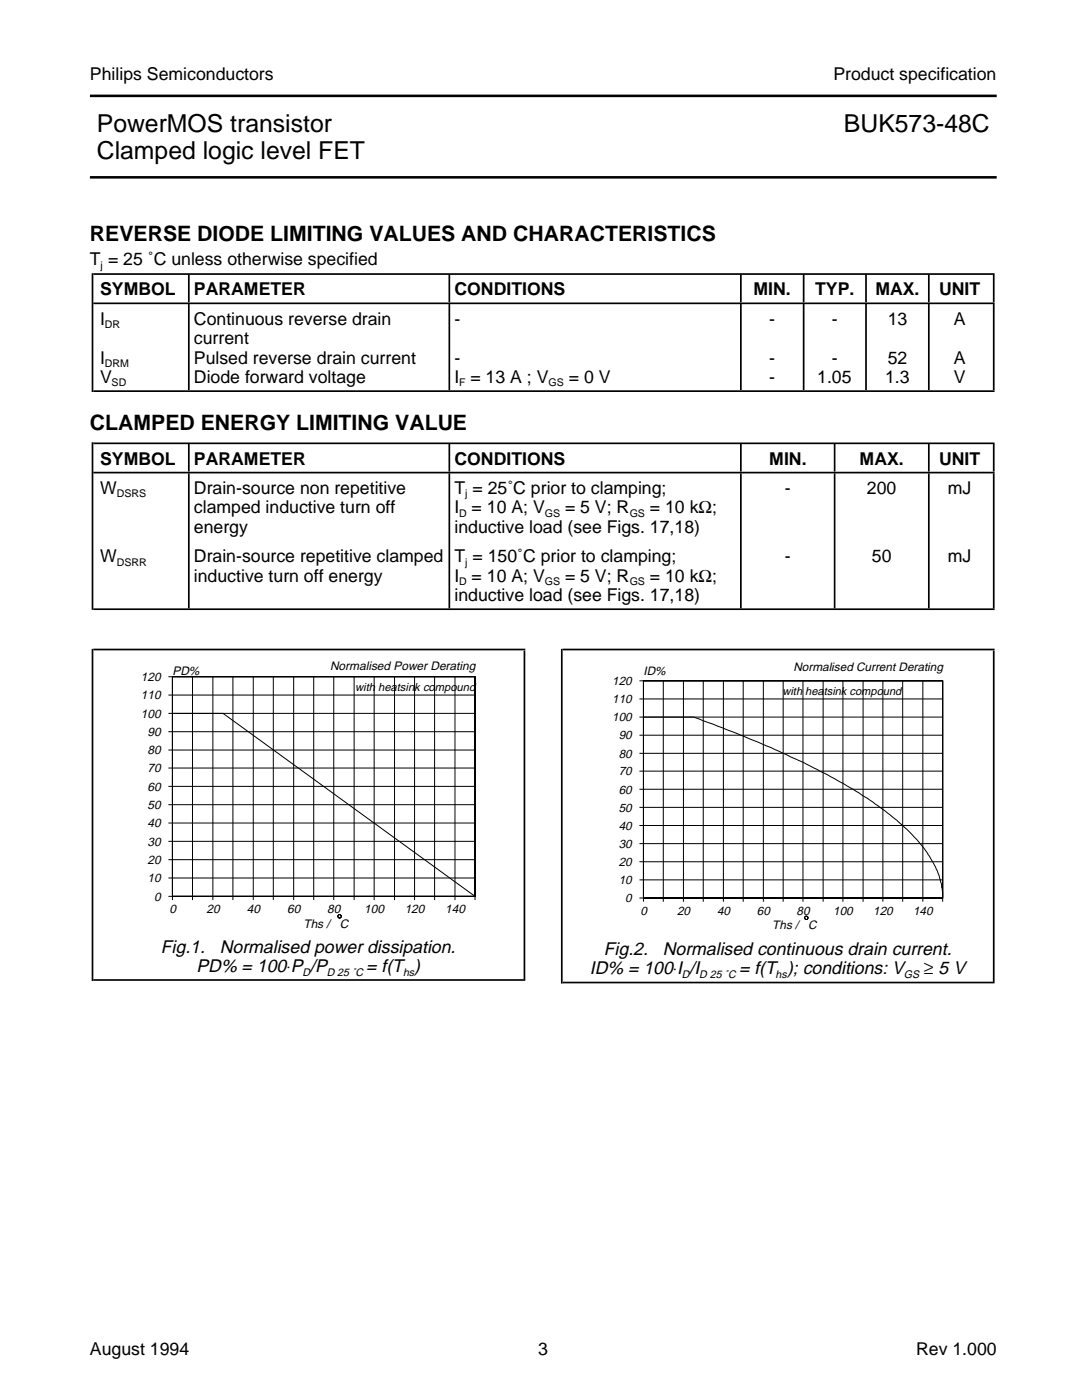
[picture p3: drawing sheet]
<svg xmlns="http://www.w3.org/2000/svg" width="216mm" height="279mm" viewBox="0 0 216 279" stroke-linecap="round" stroke-linejoin="round" font-family="sans-serif">
<defs><g id="words">
<g font-size="4.9">
<text x="19.3" y="26.3">PowerMOS transistor</text>
<text x="168.4" y="26.3">BUK573-48C</text>
<text x="19.3" y="31.7">Clamped logic level FET</text>
</g>
<g font-size="4.2">
<text x="17.9" y="48.1">REVERSE DIODE LIMITING VALUES AND CHARACTERISTICS</text>
<text x="17.9" y="85.8">CLAMPED ENERGY LIMITING VALUE</text>
</g>
<g font-size="3.6">
<text x="32.1" y="190.2">Fig.1.</text>
<text x="43.9" y="190.2">Normalised power dissipation.</text>
<text x="120.5" y="190.6">Fig.2.</text>
<text x="132.2" y="190.6">Normalised continuous drain current.</text>
<text x="39.2" y="194.1">PD% = 100⋅P /P</text>
<text x="73.1" y="194.1">= f(T )</text>
<text x="117.7" y="194.5">ID% = 100⋅I /I</text>
<text x="147.5" y="194.5">= f(T ); conditions: V</text>
</g>
<g font-size="3.5">
<text x="17.9" y="16">Philips Semiconductors</text>
<text x="166.3" y="16">Product specification</text>
<text x="17.9" y="52.9">T = 25 ˚C unless otherwise specified</text>
<text x="20" y="58.9">SYMBOL</text>
<text x="38.7" y="58.9">PARAMETER</text>
<text x="90.7" y="58.9">CONDITIONS</text>
<text x="150.4" y="58.9">MIN.</text>
<text x="162.6" y="58.9">TYP.</text>
<text x="174.7" y="58.9">MAX.</text>
<text x="187.4" y="58.9">UNIT</text>
<text x="20" y="64.8">I</text>
<text x="38.7" y="64.8">Continuous reverse drain</text>
<text x="90.7" y="64.8">-</text>
<text x="153.5" y="64.8">-</text>
<text x="166" y="64.8">-</text>
<text x="177.1" y="64.8">13</text>
<text x="190.3" y="64.8">A</text>
<text x="38.7" y="68.7">current</text>
<text x="20" y="72.6">I</text>
<text x="20" y="76.5">V</text>
<text x="38.7" y="72.6">Pulsed reverse drain current</text>
<text x="38.7" y="76.5">Diode forward voltage</text>
<text x="90.7" y="72.6">-</text>
<text x="90.7" y="76.5">I = 13 A ; V</text>
<text x="113.5" y="76.5">= 0 V</text>
<text x="153.5" y="76.5">-</text>
<text x="153.5" y="72.6">-</text>
<text x="163.1" y="76.5">1.05</text>
<text x="166" y="72.6">-</text>
<text x="176.6" y="76.5">1.3</text>
<text x="177.1" y="72.6">52</text>
<text x="190.3" y="76.5">V</text>
<text x="190.3" y="72.6">A</text>
<text x="20" y="92.7">SYMBOL</text>
<text x="38.7" y="92.7">PARAMETER</text>
<text x="90.7" y="92.7">CONDITIONS</text>
<text x="153.5" y="92.7">MIN.</text>
<text x="171.5" y="92.7">MAX.</text>
<text x="187.4" y="92.7">UNIT</text>
<text x="20" y="98.6">W</text>
<text x="38.7" y="98.6">Drain-source non repetitive</text>
<text x="90.7" y="98.6">T = 25˚C prior to clamping;</text>
<text x="156.6" y="98.6">-</text>
<text x="173" y="98.6">200</text>
<text x="189.1" y="98.6">mJ</text>
<text x="38.7" y="106.3">energy</text>
<text x="38.7" y="102.4">clamped inductive turn off</text>
<text x="90.7" y="106.3">inductive load (see Figs. 17,18)</text>
<text x="90.7" y="102.4">I = 10 A; V</text>
<text x="112.7" y="102.4">= 5 V; R</text>
<text x="129.7" y="102.4">= 10 kΩ;</text>
<text x="20" y="112.2">W</text>
<text x="38.7" y="112.2">Drain-source repetitive clamped T = 150˚C prior to clamping;</text>
<text x="156.6" y="112.2">-</text>
<text x="174" y="112.2">50</text>
<text x="189.1" y="112.2">mJ</text>
<text x="38.7" y="116.1">inductive turn off energy</text>
<text x="90.7" y="120">inductive load (see Figs. 17,18)</text>
<text x="90.7" y="116.1">I = 10 A; V</text>
<text x="112.7" y="116.1">= 5 V; R</text>
<text x="129.7" y="116.1">= 10 kΩ;</text>
<text x="184.4" y="194.5">≥ 5 V</text>
<text x="17.9" y="270.4">August 1994</text>
<text x="107.4" y="270.4">3</text>
<text x="182.8" y="270.4">Rev 1.000</text>
</g>
<g font-size="2.4">
<text x="28.1" y="135.9">120</text>
<text x="34.4" y="134.7">PD%</text>
<text x="65.9" y="133.8">Normalised Power Derating</text>
<text x="122.2" y="136.7">120</text>
<text x="128.4" y="134.8">ID%</text>
<text x="158.3" y="134">Normalised Current Derating</text>
<text x="28.1" y="139.6">110</text>
<text x="28.1" y="143.3">100</text>
<text x="122.2" y="140.4">110</text>
<text x="122.2" y="144">100</text>
<text x="29.4" y="146.8">90</text>
<text x="123.5" y="147.5">90</text>
<text x="29.4" y="150.6">80</text>
<text x="29.4" y="154.2">70</text>
<text x="123.5" y="151.2">80</text>
<text x="123.5" y="154.8">70</text>
<text x="29.4" y="157.8">60</text>
<text x="29.4" y="161.5">50</text>
<text x="123.5" y="158.4">60</text>
<text x="29.4" y="165.1">40</text>
<text x="123.5" y="162">50</text>
<text x="123.5" y="165.6">40</text>
<text x="29.4" y="168.8">30</text>
<text x="29.4" y="172.5">20</text>
<text x="123.5" y="169.2">30</text>
<text x="123.5" y="172.9">20</text>
<text x="29.4" y="176.1">10</text>
<text x="30.7" y="179.8">0</text>
<text x="123.5" y="176.5">10</text>
<text x="33.8" y="182.2">0</text>
<text x="41.2" y="182.2">20</text>
<text x="49.3" y="182.2">40</text>
<text x="57.3" y="182.2">60</text>
<text x="60.5" y="185.2">Ths /</text>
<text x="65.3" y="182.2">80</text>
<text x="67.8" y="185.2">C</text>
<text x="72.7" y="182.2">100</text>
<text x="80.8" y="182.2">120</text>
<text x="88.8" y="182.2">140</text>
<text x="124.8" y="180.1">0</text>
<text x="127.8" y="182.5">0</text>
<text x="135.1" y="182.5">20</text>
<text x="143.1" y="182.5">40</text>
<text x="151" y="182.5">60</text>
<text x="154.1" y="185.4">Ths /</text>
<text x="159" y="182.5">80</text>
<text x="161.3" y="185.4">C</text>
<text x="166.3" y="182.5">100</text>
<text x="174.2" y="182.5">120</text>
<text x="182.2" y="182.5">140</text>
</g>
<g font-size="2.3">
<text x="70.9" y="137.8">with heatsink compound</text>
<text x="156.1" y="138.6">with heatsink compound</text>
</g>
<g font-size="2.2">
<text x="60.4" y="194.7">D</text>
<text x="65.2" y="194.7">D 25 ˚C</text>
<text x="80.4" y="194.7">hs</text>
<text x="136.1" y="195.2">D</text>
<text x="139.5" y="195.2">D 25 ˚C</text>
<text x="154.8" y="195.2">hs</text>
<text x="180.3" y="195.2">GS</text>
</g>
<g font-size="2.1">
<text x="20.1" y="53.6">j</text>
<text x="20.9" y="65.4">DR</text>
<text x="20.9" y="73.2">DRM</text>
<text x="22.3" y="77.1">SD</text>
<text x="91.6" y="77.1">F</text>
<text x="109.5" y="77.1">GS</text>
<text x="23.3" y="99.2">DSRS</text>
<text x="92.8" y="99.2">j</text>
<text x="91.6" y="103.1">D</text>
<text x="108.7" y="103.1">GS</text>
<text x="125.6" y="103.1">GS</text>
<text x="23.3" y="112.9">DSRR</text>
<text x="92.8" y="112.9">j</text>
<text x="91.6" y="116.8">D</text>
<text x="108.7" y="116.8">GS</text>
<text x="125.6" y="116.8">GS</text>
</g>
</g></defs>
<g fill="none" stroke="#000" stroke-width=".2">
<path d="M33.6 135.1h61.2v44.5M33.6 138.7h61.2M34.4 135.1h60.4v43.8h-60.4zM34.4 135.1v44.5M38.4 135.1v44.5M42.5 135.1v44.5M46.5 135.1v44.5M50.5 135.1v44.5M54.5 135.1v44.5M58.6 135.1v44.5M62.6 135.1v44.5M66.6 135.1v44.5"/>
<path d="M70.7 135.1v44.5M74.7 135.1v44.5M78.7 135.1v44.5M82.7 135.1v44.5M86.7 135.1v44.5M90.8 135.1v44.5M127.6 135.9h60.5v44.1M127.6 139.5h60.5M128.4 135.9h59.7v43.3h-59.7zM128.4 135.9v44.1M132.4 135.9v44.1M136.4 135.9v44.1"/>
<path d="M140.3 135.9v44.1M144.3 135.9v44.1M148.3 135.9v44.1M152.3 135.9v44.1M156.3 135.9v44.1M160.2 135.9v44.1M164.2 135.9v44.1M168.2 135.9v44.1M172.2 135.9v44.1M176.2 135.9v44.1M180.1 135.9v44.1M184.1 135.9v44.1"/>
<path d="M33.6 142.4h61.2M33.6 146h61.2M33.6 149.7h61.2M33.6 153.3h61.2M33.6 156.9h61.2M34.4 142.4h10.1l50.3 36.5h-61.2M127.6 143.1h60.5M127.6 146.7h60.5M127.6 150.3h60.5M127.6 153.9h60.5M127.6 157.5h60.5M128.4 143.1h10l2.9 1.1a177.6 177.6 0 0 1 28.9 13.3l.6 .4a52.2 52.2 0 0 1 13.7 11.5 17.8 17.8 0 0 1 3.4 7.3l.2 2.5h-60.5"/>
<path d="M33.6 160.6h61.2M33.6 164.3h61.2M33.6 167.9h61.2M33.6 171.6h61.2M33.6 175.2h61.2M127.6 161.1h60.5M127.6 164.7h60.5M127.6 168.4h60.5M127.6 172h60.5M127.6 175.6h60.5"/>
<circle cx="67.8" cy="182.9" r=".34"/>
<circle cx="160.9" cy="183.2" r=".34"/>
</g>
<path d="M18.6 54.7h179.9M18.6 78.1h179.9M18.6 60.5h179.9M18.6 94.3h179.9M18.6 88.5h179.9M18.6 129.6h86.2M18.6 121.6h179.9M112.3 129.6h86.2M18.6 195.6h86.2M112.3 196.1h86.2" fill="none" stroke="#000" stroke-width=".34"/>
<path d="M198.1 162.9h.4" fill="none" stroke="#000" stroke-width="66.1" stroke-linecap="butt"/>
<path d="M111.9 162.9h.4" fill="none" stroke="#000" stroke-width="66.8" stroke-linecap="butt"/>
<path d="M104.5 162.6h.3" fill="none" stroke="#000" stroke-width="65.6" stroke-linecap="butt"/>
<path d="M18.3 162.6h.3" fill="none" stroke="#000" stroke-width="66.3" stroke-linecap="butt"/>
<path d="M37.5 107.9h.3M89.5 107.9h.3M147.7 107.9h.3M166.4 107.9h.3M185.2 107.9h.3M198.1 107.9h.4" fill="none" stroke="#000" stroke-width="26.9" stroke-linecap="butt"/>
<g fill="none" stroke="#000" stroke-width="5.5" stroke-linecap="butt">
<path d="M37.5 57.6h.3M89.5 57.6h.3M147.7 57.6h.3M160.2 57.6h.3M172.6 57.6h.4M185.2 57.6h.3M198.1 57.6h.4M37.5 91.4h.3M89.5 91.4h.3M147.7 91.4h.3M166.4 91.4h.3M185.2 91.4h.3"/>
<path d="M198.1 91.4h.4"/>
</g>
<path d="M18.3 105h.3" fill="none" stroke="#000" stroke-width="33.4" stroke-linecap="butt"/>
<path d="M37.5 69.3h.3M89.5 69.3h.3M147.7 69.3h.3M160.2 69.3h.3M172.6 69.3h.4M185.2 69.3h.3M198.1 69.3h.4" fill="none" stroke="#000" stroke-width="17.2" stroke-linecap="butt"/>
<path d="M18.3 66.4h.3" fill="none" stroke="#000" stroke-width="23.7" stroke-linecap="butt"/>
<path d="M17.9 19.1h181M17.9 35.4h181" fill="none" stroke="#000" stroke-width=".51"/>
<use href="#words"/>
</svg>
